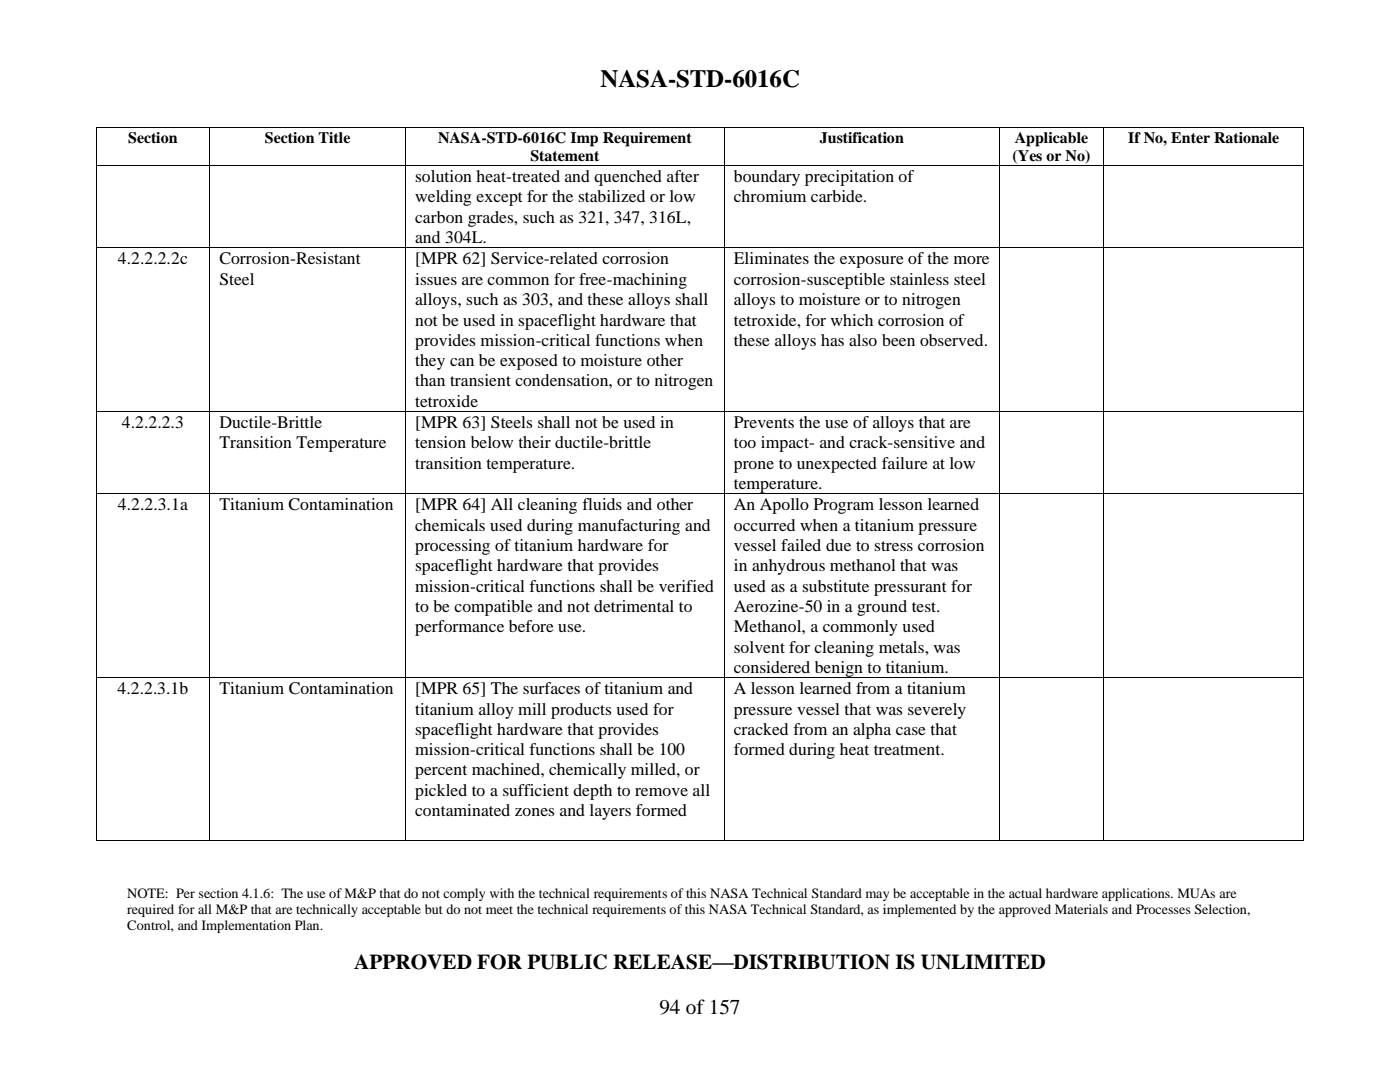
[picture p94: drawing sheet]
<svg xmlns="http://www.w3.org/2000/svg" width="279mm" height="216mm" viewBox="0 0 279 216" stroke-linecap="round" stroke-linejoin="round" font-family="sans-serif">
<defs><g id="words">
<text font-size="5" x="119.8" y="17.3">NASA-STD-6016C</text>
<g font-size="4.2">
<text x="70.7" y="193.4">APPROVED FOR PUBLIC RELEASE—DISTRIBUTION IS UNLIMITED</text>
<text x="131.6" y="202.3">94 of 157</text>
</g>
<g font-size="3.5">
<text x="82.9" y="36.4">solution heat-treated and quenched after</text>
<text x="82.9" y="40.4">welding except for the stabilized or low</text>
<text x="146.4" y="36.4">boundary precipitation of</text>
<text x="146.4" y="40.4">chromium carbide.</text>
<text x="82.9" y="44.5">carbon grades, such as 321, 347, 316L,</text>
<text x="23.5" y="52.8">4.2.2.2.2c</text>
<text x="43.8" y="52.8">Corrosion-Resistant</text>
<text x="82.9" y="48.5">and 304L.</text>
<text x="82.9" y="52.8">[MPR 62] Service-related corrosion</text>
<text x="146.4" y="52.8">Eliminates the exposure of the more</text>
<text x="43.8" y="56.8">Steel</text>
<text x="82.9" y="56.8">issues are common for free-machining</text>
<text x="146.4" y="56.8">corrosion-susceptible stainless steel</text>
<text x="82.9" y="60.9">alloys, such as 303, and these alloys shall</text>
<text x="82.9" y="65">not be used in spaceflight hardware that</text>
<text x="146.4" y="60.9">alloys to moisture or to nitrogen</text>
<text x="146.4" y="65">tetroxide, for which corrosion of</text>
<text x="82.9" y="69">provides mission-critical functions when</text>
<text x="146.4" y="69">these alloys has also been observed.</text>
<text x="82.9" y="73">they can be exposed to moisture other</text>
<text x="82.9" y="77.1">than transient condensation, or to nitrogen</text>
<text x="82.9" y="81.2">tetroxide</text>
<text x="24.3" y="85.4">4.2.2.2.3</text>
<text x="43.8" y="85.4">Ductile-Brittle</text>
<text x="43.8" y="89.5">Transition Temperature</text>
<text x="82.9" y="85.4">[MPR 63] Steels shall not be used in</text>
<text x="82.9" y="89.5">tension below their ductile-brittle</text>
<text x="146.4" y="85.4">Prevents the use of alloys that are</text>
<text x="146.4" y="89.5">too impact- and crack-sensitive and</text>
<text x="82.9" y="93.5">transition temperature.</text>
<text x="146.4" y="93.5">prone to unexpected failure at low</text>
<text x="23.5" y="101.8">4.2.2.3.1a</text>
<text x="43.8" y="101.8">Titanium Contamination</text>
<text x="82.9" y="101.8">[MPR 64] All cleaning fluids and other</text>
<text x="146.4" y="97.6">temperature.</text>
<text x="146.4" y="101.8">An Apollo Program lesson learned</text>
<text x="82.9" y="105.9">chemicals used during manufacturing and</text>
<text x="146.4" y="105.9">occurred when a titanium pressure</text>
<text x="82.9" y="109.9">processing of titanium hardware for</text>
<text x="82.9" y="114">spaceflight hardware that provides</text>
<text x="146.4" y="109.9">vessel failed due to stress corrosion</text>
<text x="146.4" y="114">in anhydrous methanol that was</text>
<text x="82.9" y="118.1">mission-critical functions shall be verified</text>
<text x="146.4" y="118.1">used as a substitute pressurant for</text>
<text x="82.9" y="122.1">to be compatible and not detrimental to</text>
<text x="146.4" y="122.1">Aerozine-50 in a ground test.</text>
<text x="82.9" y="126.1">performance before use.</text>
<text x="146.4" y="126.1">Methanol, a commonly used</text>
<text x="146.4" y="130.2">solvent for cleaning metals, was</text>
<text x="146.4" y="134.3">considered benign to titanium.</text>
<text x="23.5" y="138.5">4.2.2.3.1b</text>
<text x="43.8" y="138.5">Titanium Contamination</text>
<text x="82.9" y="138.5">[MPR 65] The surfaces of titanium and</text>
<text x="82.9" y="142.6">titanium alloy mill products used for</text>
<text x="146.4" y="138.5">A lesson learned from a titanium</text>
<text x="146.4" y="142.6">pressure vessel that was severely</text>
<text x="82.9" y="146.6">spaceflight hardware that provides</text>
<text x="146.4" y="146.6">cracked from an alpha case that</text>
<text x="82.9" y="150.7">mission-critical functions shall be 100</text>
<text x="82.9" y="154.7">percent machined, chemically milled, or</text>
<text x="146.4" y="150.7">formed during heat treatment.</text>
<text x="82.9" y="158.8">pickled to a sufficient depth to remove all</text>
<text x="82.9" y="162.8">contaminated zones and layers formed</text>
</g>
<g font-size="3.2">
<text x="25.6" y="28.5">Section</text>
<text x="52.9" y="28.5">Section Title</text>
<text x="87.4" y="28.5">NASA-STD-6016C Imp Requirement</text>
<text x="163.6" y="28.5">Justification</text>
<text x="202.5" y="28.5">Applicable</text>
<text x="225.2" y="28.5">If No, Enter Rationale</text>
<text x="105.9" y="32.2">Statement</text>
<text x="202.1" y="32.2">(Yes or No)</text>
</g>
<g font-size="2.8">
<text x="25.4" y="179.1">NOTE: Per section 4.1.6: The use of M&amp;P that do not comply with the technical requirements of this NASA Technical Standard may be acceptable in the actual hardware applications. MUAs are</text>
<text x="25.4" y="182.4">required for all M&amp;P that are technically acceptable but do not meet the technical requirements of this NASA Technical Standard, as implemented by the approved Materials and Processes Selection,</text>
<text x="25.4" y="185.6">Control, and Implementation Plan.</text>
</g>
</g></defs>
<g fill="#000">
<path d="M19.1 25.4h.2v.2h-.2z" fill-rule="evenodd"/>
<path d="M19.1 25.4h.2v.2h-.2z" fill-rule="evenodd"/>
<path d="M19.1 32.9h.2v.2h-.2z" fill-rule="evenodd"/>
<path d="M41.8 25.4h.2v.2h-.2z" fill-rule="evenodd"/>
<path d="M41.8 32.9h.2v.2h-.2z" fill-rule="evenodd"/>
<path d="M80.9 25.4h.2v.2h-.2z" fill-rule="evenodd"/>
<path d="M80.9 32.9h.2v.2h-.2z" fill-rule="evenodd"/>
<path d="M144.5 25.4h.1v.2h-.1z" fill-rule="evenodd"/>
<path d="M144.5 32.9h.1v.2h-.1z" fill-rule="evenodd"/>
<path d="M199.3 25.4h.2v.2h-.2z" fill-rule="evenodd"/>
<path d="M199.3 32.9h.2v.2h-.2z" fill-rule="evenodd"/>
<path d="M220.2 25.4h.2v.2h-.2z" fill-rule="evenodd"/>
<path d="M220.2 32.9h.2v.2h-.2z" fill-rule="evenodd"/>
<path d="M260.1 25.4h.2v.2h-.2z" fill-rule="evenodd"/>
<path d="M260.1 25.4h.2v.2h-.2z" fill-rule="evenodd"/>
<path d="M260.1 32.9h.2v.2h-.2z" fill-rule="evenodd"/>
<path d="M19.1 49.3h.2v.2h-.2z" fill-rule="evenodd"/>
<path d="M41.8 49.3h.2v.2h-.2z" fill-rule="evenodd"/>
<path d="M80.9 49.3h.2v.2h-.2z" fill-rule="evenodd"/>
<path d="M144.5 49.3h.1v.2h-.1z" fill-rule="evenodd"/>
<path d="M199.3 49.3h.2v.2h-.2z" fill-rule="evenodd"/>
<path d="M220.2 49.3h.2v.2h-.2z" fill-rule="evenodd"/>
<path d="M260.1 49.3h.2v.2h-.2z" fill-rule="evenodd"/>
<path d="M19.1 81.9h.2v.2h-.2z" fill-rule="evenodd"/>
<path d="M19.1 98.3h.2v.2h-.2z" fill-rule="evenodd"/>
<path d="M41.8 81.9h.2v.2h-.2z" fill-rule="evenodd"/>
<path d="M41.8 98.3h.2v.2h-.2z" fill-rule="evenodd"/>
<path d="M80.9 81.9h.2v.2h-.2z" fill-rule="evenodd"/>
<path d="M80.9 98.3h.2v.2h-.2z" fill-rule="evenodd"/>
<path d="M144.5 81.9h.1v.2h-.1z" fill-rule="evenodd"/>
<path d="M144.5 98.3h.1v.2h-.1z" fill-rule="evenodd"/>
<path d="M199.3 81.9h.2v.2h-.2z" fill-rule="evenodd"/>
<path d="M199.3 98.3h.2v.2h-.2z" fill-rule="evenodd"/>
<path d="M220.2 81.9h.2v.2h-.2z" fill-rule="evenodd"/>
<path d="M220.2 98.3h.2v.2h-.2z" fill-rule="evenodd"/>
<path d="M260.1 81.9h.2v.2h-.2z" fill-rule="evenodd"/>
<path d="M260.1 98.3h.2v.2h-.2z" fill-rule="evenodd"/>
<path d="M19.1 135h.2v.2h-.2z" fill-rule="evenodd"/>
<path d="M41.8 135h.2v.2h-.2z" fill-rule="evenodd"/>
<path d="M80.9 135h.2v.2h-.2z" fill-rule="evenodd"/>
<path d="M144.5 135h.1v.2h-.1z" fill-rule="evenodd"/>
<path d="M199.3 135h.2v.2h-.2z" fill-rule="evenodd"/>
<path d="M220.2 135h.2v.2h-.2z" fill-rule="evenodd"/>
<path d="M260.1 135h.2v.2h-.2z" fill-rule="evenodd"/>
<path d="M19.1 167.7h.2v.1h-.2z" fill-rule="evenodd"/>
<path d="M19.1 167.7h.2v.1h-.2z" fill-rule="evenodd"/>
<path d="M41.8 167.7h.2v.1h-.2z" fill-rule="evenodd"/>
<path d="M80.9 167.7h.2v.1h-.2z" fill-rule="evenodd"/>
<path d="M144.5 167.7h.1v.1h-.1z" fill-rule="evenodd"/>
<path d="M199.3 167.7h.2v.1h-.2z" fill-rule="evenodd"/>
<path d="M220.2 167.7h.2v.1h-.2z" fill-rule="evenodd"/>
<path d="M260.1 167.7h.2v.1h-.2z" fill-rule="evenodd"/>
<path d="M260.1 167.7h.2v.1h-.2z" fill-rule="evenodd"/>
</g>
<g fill="none" stroke="#000" stroke-width=".2">
<path d="M19.2 25.6v7.3M19.2 33.1v16.2M19.3 25.5h22.5M19.3 33h22.5M41.9 25.6v7.3M41.9 33.1v16.2M42 25.5h38.9M42 33h38.9M81 25.6v7.3M81 33.1v16.2M81.1 25.5h63.4M81.1 33h63.4"/>
<path d="M144.5 25.6v7.3M144.5 33.1v16.2M144.6 25.5h54.7M144.6 33h54.7M199.4 25.6v7.3M199.4 33.1v16.2M199.5 25.5h20.7M199.5 33h20.7M220.3 25.6v7.3M220.3 33.1v16.2M220.4 25.5h39.7M220.4 33h39.7"/>
<path d="M260.2 25.6v7.3M260.2 33.1v16.2M19.2 49.5v32.4M19.3 49.4h22.5M41.9 49.5v32.4M42 49.4h38.9M81 49.5v32.4M81.1 49.4h63.4M144.5 49.5v32.4M144.6 49.4h54.7M199.4 49.5v32.4M199.5 49.4h20.7"/>
<path d="M220.3 49.5v32.4M220.4 49.4h39.7M260.2 49.5v32.4M19.2 82.1v16.2M19.2 98.5v36.5M19.3 82h22.5M19.3 98.4h22.5M41.9 82.1v16.2M41.9 98.5v36.5M42 82h38.9M42 98.4h38.9M81 82.1v16.2"/>
<path d="M81 98.5v36.5M81.1 82h63.4M81.1 98.4h63.4M144.5 82.1v16.2M144.5 98.5v36.5M144.6 82h54.7M144.6 98.4h54.7M199.4 82.1v16.2M199.4 98.5v36.5M199.5 82h20.7M199.5 98.4h20.7M220.3 82.1v16.2"/>
<path d="M220.3 98.5v36.5M220.4 82h39.7M220.4 98.4h39.7M260.2 82.1v16.2M260.2 98.5v36.5M19.2 135.2v32.5M19.3 135.1h22.5M41.9 135.2v32.5M42 135.1h38.9M81 135.2v32.5M81.1 135.1h63.4M144.5 135.2v32.5"/>
<path d="M144.6 135.1h54.7M199.4 135.2v32.5M199.5 135.1h20.7M220.3 135.2v32.5M220.4 135.1h39.7M260.2 135.2v32.5M19.3 167.8h22.5M42 167.8h38.9M81.1 167.8h63.4M144.6 167.8h54.7M199.5 167.8h20.7M220.4 167.8h39.7"/>
</g>
<use href="#words"/>
</svg>
